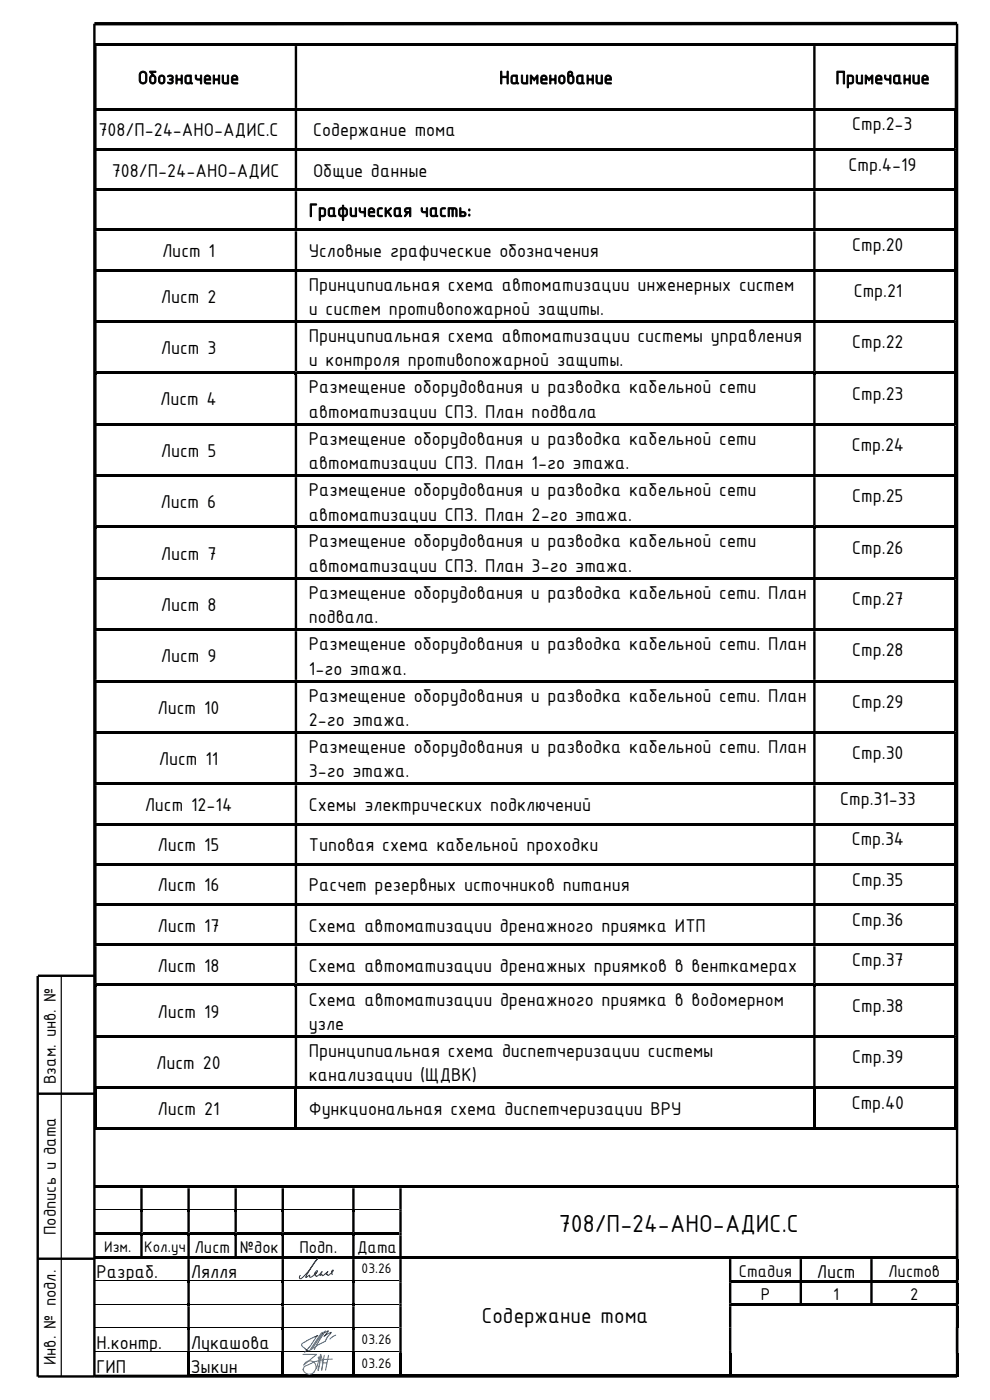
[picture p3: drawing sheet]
<svg xmlns="http://www.w3.org/2000/svg" width="210mm" height="297mm" viewBox="0 0 210 297" stroke-linecap="round" stroke-linejoin="round" font-family="sans-serif">
<defs><g id="words">
<text font-size="5.6" x="118.5" y="261.3">708/П-24-АНО-АДИС.С</text>
<text font-size="5" x="102.2" y="280.7">Содержание тома</text>
<g font-size="4.2">
<text x="29.3" y="17.8">Обозначение</text>
<text x="105.9" y="17.8">Наименование</text>
<text x="177.3" y="17.8">Примечание</text>
<text x="20.9" y="28.9">708/П-24-АНО-АДИС.С</text>
<text x="66.4" y="28.9">Содержание тома</text>
<text x="180.8" y="27.6">Стр.2-3</text>
<text x="23.7" y="37.5">708/П-24-АНО-АДИС</text>
<text x="66.4" y="37.5">Общие данные</text>
<text x="180" y="36.2">Стр.4-19</text>
<text x="65.5" y="46">Графическая часть:</text>
<text x="180.8" y="53.3">Стр.20</text>
<text x="34.4" y="54.5">Лист 1</text>
<text x="65.5" y="54.5">Условные графические обозначения</text>
<text x="34.1" y="64.3">Лист 2</text>
<text x="65.5" y="61.6">Принципиальная схема автоматизации инженерных систем</text>
<text x="181.1" y="63">Стр.21</text>
<text x="65.5" y="66.8">и систем противопожарной защиты.</text>
<text x="34.1" y="75.1">Лист 3</text>
<text x="65.5" y="72.6">Принципиальная схема автоматизации системы управления</text>
<text x="65.5" y="77.7">и контроля противопожарной защиты.</text>
<text x="180.8" y="73.9">Стр.22</text>
<text x="65.5" y="83.4">Размещение оборудования и разводка кабельной сети</text>
<text x="34" y="86">Лист 4</text>
<text x="65.5" y="88.6">автоматизации СПЗ. План подвала</text>
<text x="180.8" y="84.8">Стр.23</text>
<text x="65.5" y="94.4">Размещение оборудования и разводка кабельной сети</text>
<text x="180.7" y="95.7">Стр.24</text>
<text x="34.1" y="96.9">Лист 5</text>
<text x="65.5" y="99.5">автоматизации СПЗ. План 1-го этажа.</text>
<text x="34.1" y="107.8">Лист 6</text>
<text x="65.5" y="105.2">Размещение оборудования и разводка кабельной сети</text>
<text x="180.8" y="106.6">Стр.25</text>
<text x="65.5" y="110.4">автоматизации СПЗ. План 2-го этажа.</text>
<text x="34.1" y="118.7">Лист 7</text>
<text x="65.5" y="116.1">Размещение оборудования и разводка кабельной сети</text>
<text x="180.8" y="117.5">Стр.26</text>
<text x="65.5" y="121.3">автоматизации СПЗ. План 3-го этажа.</text>
<text x="34.1" y="129.6">Лист 8</text>
<text x="65.5" y="127">Размещение оборудования и разводка кабельной сети. План</text>
<text x="180.8" y="128.4">Стр.27</text>
<text x="65.5" y="132.2">подвала.</text>
<text x="65.5" y="137.9">Размещение оборудования и разводка кабельной сети. План</text>
<text x="34.1" y="140.5">Лист 9</text>
<text x="65.5" y="143.1">1-го этажа.</text>
<text x="180.8" y="139.3">Стр.28</text>
<text x="65.5" y="148.8">Размещение оборудования и разводка кабельной сети. План</text>
<text x="33.4" y="151.4">Лист 10</text>
<text x="65.5" y="154">2-го этажа.</text>
<text x="180.8" y="150.2">Стр.29</text>
<text x="65.5" y="159.7">Размещение оборудования и разводка кабельной сети. План</text>
<text x="180.8" y="161.1">Стр.30</text>
<text x="33.7" y="162.3">Лист 11</text>
<text x="65.5" y="164.9">3-го этажа.</text>
<text x="30.7" y="172">Лист 12-14</text>
<text x="65.5" y="172">Схемы электрических подключений</text>
<text x="178.2" y="170.8">Стр.31-33</text>
<text x="180.7" y="179.3">Стр.34</text>
<text x="33.4" y="180.6">Лист 15</text>
<text x="65.5" y="180.6">Типовая схема кабельной проходки</text>
<text x="33.4" y="189.1">Лист 16</text>
<text x="65.5" y="189.1">Расчет резервных источников питания</text>
<text x="180.8" y="187.9">Стр.35</text>
<text x="33.4" y="197.7">Лист 17</text>
<text x="65.5" y="197.7">Схема автоматизации дренажного приямка ИТП</text>
<text x="180.8" y="196.4">Стр.36</text>
<text x="33.4" y="206.2">Лист 18</text>
<text x="65.5" y="206.2">Схема автоматизации дренажных приямков в венткамерах</text>
<text x="180.8" y="204.9">Стр.37</text>
<text x="33.4" y="215.9">Лист 19</text>
<text x="65.5" y="213.3">Схема автоматизации дренажного приямка в водомерном</text>
<text x="180.8" y="214.7">Стр.38</text>
<text x="65.5" y="218.5">узле</text>
<text x="33.1" y="226.8">Лист 20</text>
<text x="65.5" y="224.2">Принципиальная схема диспетчеризации системы</text>
<text x="180.8" y="225.6">Стр.39</text>
<text x="65.5" y="229.4">канализации (ЩДВК)</text>
<text x="33.4" y="236.5">Лист 21</text>
<text x="65.5" y="236.5">Функциональная схема диспетчеризации ВРУ</text>
<text x="180.7" y="235.2">Стр.40</text>
<text x="20.5" y="271.2">Разраб.</text>
<text x="40.5" y="271.2">Лялля</text>
<text x="173.3" y="271.1">Лист</text>
<text x="20.5" y="286.2">Н.контр.</text>
<text x="40.5" y="286.2">Лукашова</text>
<text x="20.5" y="291.2">ГИП</text>
<text x="40.5" y="291.2">Зыкин</text>
</g>
<g font-size="3.9">
<text x="11.8" y="230" transform="rotate(-90 11.8 230)">Взам. инв. №</text>
<text x="11.8" y="262" transform="rotate(-90 11.8 262)">Подпись и дата</text>
<text x="41.3" y="265.9">Лист</text>
<text x="50.9" y="265.9">№док</text>
<text x="63.5" y="265.9">Подп.</text>
<text x="75.7" y="265.9">Дата</text>
<text x="156.7" y="270.8">Стадия</text>
<text x="161.4" y="275.8">Р</text>
<text x="176.7" y="275.8">1</text>
<text x="188.4" y="270.8">Листов</text>
<text x="193.1" y="275.8">2</text>
<text x="11.8" y="289.7" transform="rotate(-90 11.8 289.7)">Инв. № подл.</text>
</g>
<g font-size="3.5">
<text x="22.1" y="265.5">Изм.</text>
<text x="30.6" y="265.5">Кол.уч</text>
</g>
<g font-size="3.2">
<text x="76.7" y="270.2">03.26</text>
<text x="76.7" y="285.2">03.26</text>
<text x="76.7" y="290.2">03.26</text>
</g>
</g></defs>
<path d="M203 5h-183" fill="none" stroke="#000" stroke-width=".72" stroke-linecap="butt"/>
<g fill="#000">
<path d="M20 251.5h9.8v.6h-9.8zM29.8 256.5h.5v.6h-.5zM30.3 251.5h9.5v.6h-9.5zM39.8 256.5h.5v.6h-.5zM40.3 251.5h9.4v.6h-9.4zM49.7 256.5h.5v.6h-.5zM50.2 251.5h9.5v.6h-9.5zM59.7 256.5h.5v.6h-.5zM60.2 251.5h14.5v.6h-14.5zM74.7 256.5h.5v.6h-.5zM75.2 251.5h9.5v.6h-9.5zM85.2 251.5h117.6v.6h-117.6z"/>
<path d="M20 261.5h9.8v.5h-9.8zM29.8 261.5h.5v.6h-.5zM30.3 261.5h9.5v.5h-9.5zM30.3 266.6h9.5v.5h-9.5zM39.8 261.5h.5v.6h-.5zM39.8 266.6h.5v.5h-.5zM39.8 271.6h.5v.5h-.5zM39.8 276.6h.5v.5h-.5zM40.3 261.5h9.4v.5h-9.4zM49.7 261.5h.5v.6h-.5zM50.2 261.5h9.5v.5h-9.5zM50.2 266.6h9.5v.5h-9.5z"/>
<path d="M59.7 261.5h.5v.6h-.5zM59.7 266.6h.5v.5h-.5zM59.7 271.6h.5v.5h-.5zM59.7 276.6h.5v.5h-.5zM60.2 261.5h14.5v.5h-14.5zM60.2 266.6h14.5v.5h-14.5zM74.7 261.5h.5v.6h-.5zM74.7 266.6h.5v.5h-.5zM74.7 271.6h.5v.5h-.5zM74.7 276.6h.5v.5h-.5zM75.2 261.5h9.5v.5h-9.5zM75.2 266.6h9.5v.5h-9.5z"/>
<path d="M84.7 266.6h.5v.5h-.5zM85.2 266.6h69.4v.5h-69.4zM155.2 266.6h14.4v.5h-14.4zM155.2 271.6h14.4v.5h-14.4zM169.6 271.6h.5v.5h-.5zM170.1 266.6h14.5v.5h-14.5zM170.1 271.6h14.5v.5h-14.5zM184.6 271.6h.5v.5h-.5zM185.1 266.6h17.7v.5h-17.7zM185.1 271.6h17.7v.5h-17.7zM185.1 276.6h17.7v.5h-17.7zM202.8 267.1h.5v4.5h-.5z"/>
<path d="M202.8 272.1h.5v4.5h-.5zM202.8 277.1h.5v4.5h-.5zM39.8 281.6h.5v.6h-.5zM39.8 286.6h.5v.5h-.5zM40.3 291.6h19.4v.5h-19.4zM59.7 281.6h.5v.6h-.5zM59.7 286.6h.5v.5h-.5zM60.2 291.6h14.5v.5h-14.5zM74.7 281.6h.5v.6h-.5zM74.7 286.6h.5v.5h-.5zM75.2 291.6h9.5v.5h-9.5zM85.2 291.6h69.4v.5h-69.4z"/>
<path d="M155.2 291.6h47.6v.5h-47.6zM202.8 291.6h.5v.5h-.5z"/>
</g>
<g fill="#000">
<path d="M29.8 251.5h.5v.6h-.5z" fill-rule="evenodd"/>
<path d="M29.8 252.1h.5v4.4h-.5zM39.8 252.1h.5v4.4h-.5zM49.7 252.1h.5v4.4h-.5zM59.7 252.1h.5v4.4h-.5zM74.7 252.1h.5v4.4h-.5zM84.7 252.1h.5v4.4h-.5zM202.8 252.1h.5v4.4h-.5z" fill-rule="evenodd"/>
<path d="M39.8 251.5h.5v.6h-.5z" fill-rule="evenodd"/>
<path d="M49.7 251.5h.5v.6h-.5z" fill-rule="evenodd"/>
<path d="M59.7 251.5h.5v.6h-.5z" fill-rule="evenodd"/>
<path d="M74.7 251.5h.5v.6h-.5z" fill-rule="evenodd"/>
<path d="M84.7 251.5h.5v.6h-.5z" fill-rule="evenodd"/>
<path d="M84.7 256.5h.5v.6h-.5zM202.8 256.5h.5v.6h-.5zM29.8 257.1h.5v4.4h-.5zM39.8 257.1h.5v4.4h-.5zM49.7 257.1h.5v4.4h-.5zM59.7 257.1h.5v4.4h-.5zM74.7 257.1h.5v4.4h-.5z" fill-rule="evenodd"/>
<path d="M84.7 257.1h.5v4.4h-.5zM202.8 257.1h.5v4.4h-.5z" fill-rule="evenodd"/>
<path d="M202.8 251.5h.5v.6h-.5z" fill-rule="evenodd"/>
<path d="M20 266.6h10.3v.5h-10.3z" fill-rule="evenodd"/>
<path d="M40.3 266.6h9.9v.5h-9.9z" fill-rule="evenodd"/>
<path d="M84.7 261.5h.5v.6h-.5zM202.8 261.5h.5v.6h-.5zM29.8 262.1h.5v4.5h-.5zM39.8 262.1h.5v4.5h-.5zM49.7 262.1h.5v4.5h-.5zM59.7 262.1h.5v4.5h-.5zM74.7 262.1h.5v4.5h-.5z" fill-rule="evenodd"/>
<path d="M84.7 262.1h.5v4.5h-.5zM202.8 262.1h.5v4.5h-.5z" fill-rule="evenodd"/>
<path d="M84.7 271.6h.5v.5h-.5zM154.6 271.6h.6v.5h-.6z" fill-rule="evenodd"/>
<path d="M84.7 276.6h.5v.5h-.5zM154.6 276.6h.6v.5h-.6z" fill-rule="evenodd"/>
<path d="M154.6 266.6h.6v.5h-.6z" fill-rule="evenodd"/>
<path d="M155.2 276.6h29.9v.5h-29.9z" fill-rule="evenodd"/>
<path d="M169.6 266.6h.5v.5h-.5z" fill-rule="evenodd"/>
<path d="M184.6 266.6h.5v.5h-.5z" fill-rule="evenodd"/>
<path d="M202.8 266.6h.5v.5h-.5zM39.8 267.1h.5v4.5h-.5zM59.7 267.1h.5v4.5h-.5zM74.7 267.1h.5v4.5h-.5zM84.7 267.1h.5v4.5h-.5zM154.6 267.1h.6v4.5h-.6zM169.6 267.1h.5v4.5h-.5zM184.6 267.1h.5v4.5h-.5z" fill-rule="evenodd"/>
<path d="M202.8 271.6h.5v.5h-.5zM39.8 272.1h.5v4.5h-.5zM59.7 272.1h.5v4.5h-.5zM74.7 272.1h.5v4.5h-.5zM84.7 272.1h.5v4.5h-.5zM154.6 272.1h.6v4.5h-.6zM169.6 272.1h.5v4.5h-.5zM184.6 272.1h.5v4.5h-.5z" fill-rule="evenodd"/>
<path d="M202.8 276.6h.5v.5h-.5zM39.8 277.1h.5v4.5h-.5zM59.7 277.1h.5v4.5h-.5zM74.7 277.1h.5v4.5h-.5zM84.7 277.1h.5v4.5h-.5zM154.6 277.1h.6v4.5h-.6z" fill-rule="evenodd"/>
<path d="M39.8 287.1h.5v5h-.5z" fill-rule="evenodd"/>
<path d="M59.7 287.1h.5v5h-.5z" fill-rule="evenodd"/>
<path d="M74.7 287.1h.5v5h-.5z" fill-rule="evenodd"/>
<path d="M84.7 281.6h.5v.6h-.5zM154.6 281.6h.6v.6h-.6zM202.8 281.6h.5v.6h-.5zM39.8 282.2h.5v4.4h-.5zM59.7 282.2h.5v4.4h-.5zM74.7 282.2h.5v4.4h-.5z" fill-rule="evenodd"/>
<path d="M84.7 282.2h.5v4.4h-.5zM154.6 282.2h.6v4.4h-.6zM202.8 282.2h.5v4.4h-.5z" fill-rule="evenodd"/>
<path d="M84.7 286.6h.5v.5h-.5zM154.6 286.6h.6v.5h-.6zM202.8 286.6h.5v.5h-.5zM20 291.6h19.8v.5h-19.8z" fill-rule="evenodd"/>
<path d="M84.7 287.1h.5v5h-.5z" fill-rule="evenodd"/>
<path d="M154.6 287.1h.6v5h-.6z" fill-rule="evenodd"/>
<path d="M202.8 287.1h.5v5h-.5z" fill-rule="evenodd"/>
</g>
<g fill="none" stroke="#000" stroke-width=".21">
<path d="M20 256.6h9.8M30.3 256.6h9.5M40.3 256.6h9.4M50.2 256.6h9.5M60.2 256.6h14.5M75.2 256.6h9.5M20 271.7h19.8M20 276.6h19.8M40.3 271.7h19.4M40.3 276.6h19.4M60.2 271.7h14.5M60.2 276.6h14.5"/>
<path d="M75.2 271.7h9.5M75.2 276.6h9.5M20 281.7h19.8M20 286.7h19.8M40.3 281.7h19.4M40.3 286.7h19.4M60.2 281.7h14.5M60.2 286.7h14.5M75.2 281.7h9.5M75.2 286.7h9.5"/>
</g>
<path d="M8 207.1v85M8 232h12M8 267h12M20 292h183" fill="none" stroke="#000" stroke-width=".51"/>
<path d="M13 207.1v85" fill="none" stroke="#000" stroke-width=".25"/>
<path d="M64.3 290.5a1.4 1.4 0 0 0 1 1 1.4 1.4 0 0 0 1.4-.5M64.4 289.6a1.35 1.35 0 0 1 2.1-.7 1.35 1.35 0 0 1 .1 2.1M68 287.3l-.1 1.8-.5 1.6M68.1 287.3l.3 2.3-.2 1.1M68.5 289.1h.8" fill="none" stroke="#2776bb" stroke-width=".21"/>
<path d="M67.7 288h.2v.1h-.2z" fill-rule="evenodd" fill="#2776bb"/>
<path d="M67.7 288h.2v.1h-.2z" fill="none" stroke="#2776bb" stroke-width=".21"/>
<path d="M67.6 287.9h.2v.2h-.2z" fill-rule="evenodd" fill="#2776bb"/>
<path d="M67.6 287.9h.2v.2h-.2z" fill="none" stroke="#2776bb" stroke-width=".21"/>
<path d="M67.5 288h.2v.1h-.2z" fill-rule="evenodd" fill="#2776bb"/>
<path d="M67.5 288h.2v.1h-.2z" fill="none" stroke="#2776bb" stroke-width=".21"/>
<path d="M67.6 288.1h.2v.1h-.2z" fill-rule="evenodd" fill="#2776bb"/>
<path d="M64.3 287.3h2.9l-2.8 2.3M65 289.7l-.5 .3-.2 .6M67.6 288.1h.2v.1h-.2zM67.7 288.1l.1 1.3-.3 1.4M67.8 288l-.6 2.3M68.8 287.5l-.6 3.2M69.7 287.5l-.6 3.2M70.5 288.3l-1.9 .1-1.8 .5-1.7 .8" fill="none" stroke="#2776bb" stroke-width=".21"/>
<path d="M20 5v287h-12M203 5v287M8 207h12" fill="none" stroke="#000" stroke-width=".51"/>
<path d="M68.2 282.8l-2.5 3.7h-.5l-1-.8-.2-.3 .1-.3 1.5-.9 1.9-.9-.4 .2-1.3 2-1.2 1.4M68.2 283l1.5-.7-1 1.2 1.6-.8-1 1.2a2.74 2.74 0 0 1-1.9 1.5l-.9 .6M68.6 282.6l-2.5 3.7M69 282.3l-2.3 4M71.2 283.2l-1.2 .9" fill="none" stroke="#00f" stroke-width=".21"/>
<path d="M70.5 270.4l-.1-.2a.41 .41 0 0 1-.1-.5 .41 .41 0 0 1 .4-.2l-1 1a.17 .17 0 0 1-.2 .1 .17 .17 0 0 1-.1-.2h-.2v-.2l.4-.4-1.1 .8-.2-.2-.4 .2 .4-.8-.5 .6-.7 .4-.1-.3-.2 .1 .3-.5-.3 .1v-.1l.4-.5h.2l-.1 .3-.5 .4a1.22 1.22 0 0 1-1.1 .6v-.4l-.8 .5v-.2l1.8-2.9 .7-.9-.3 .3a13.3 13.3 0 0 1-3.3 4l-.3-.2 .2-.5" fill="none" stroke="#003f7f" stroke-width=".21"/>
<g fill="#000">
<path d="M20 9.2h.5v.6h-.5z" fill-rule="evenodd"/>
<path d="M20 9.8h.5v13.1h-.5zM62.5 9.8h.5v13.1h-.5zM172.5 9.8h.5v13.1h-.5zM202.5 9.8h.5v13.1h-.5z" fill-rule="evenodd"/>
<path d="M62.5 9.2h.5v.6h-.5z" fill-rule="evenodd"/>
<path d="M172.5 9.2h.5v.6h-.5z" fill-rule="evenodd"/>
<path d="M202.5 9.2h.5v.6h-.5z" fill-rule="evenodd"/>
<path d="M202.5 22.9h.5v.6h-.5zM20 23.5h.5v8h-.5zM62.5 23.5h.5v8h-.5zM172.5 23.5h.5v8h-.5z" fill-rule="evenodd"/>
<path d="M202.5 31.5h.5v.5h-.5zM20 32h.5v8h-.5zM62.5 32h.5v8h-.5zM172.5 32h.5v8h-.5z" fill-rule="evenodd"/>
<path d="M202.5 40h.5v.6h-.5zM20 40.6h.5v7.9h-.5zM62.5 40.6h.5v7.9h-.5zM172.5 40.6h.5v7.9h-.5z" fill-rule="evenodd"/>
<path d="M202.5 48.5h.5v.6h-.5zM20 49.1h.5v8h-.5zM62.5 49.1h.5v8h-.5zM172.5 49.1h.5v8h-.5z" fill-rule="evenodd"/>
<path d="M202.5 57.1h.5v.5h-.5zM20 57.6h.5v10.3h-.5zM62.5 57.6h.5v10.3h-.5zM172.5 57.6h.5v10.3h-.5z" fill-rule="evenodd"/>
<path d="M202.5 67.9h.5v.6h-.5zM20 68.5h.5v10.4h-.5zM62.5 68.5h.5v10.4h-.5zM172.5 68.5h.5v10.4h-.5z" fill-rule="evenodd"/>
<path d="M202.5 78.9h.5v.5h-.5zM20 79.4h.5v10.3h-.5zM62.5 79.4h.5v10.3h-.5zM172.5 79.4h.5v10.3h-.5z" fill-rule="evenodd"/>
<path d="M202.5 89.7h.5v.6h-.5zM20 90.3h.5v10.4h-.5zM62.5 90.3h.5v10.4h-.5zM172.5 90.3h.5v10.4h-.5z" fill-rule="evenodd"/>
<path d="M202.5 100.7h.5v.5h-.5zM20 101.2h.5v10.3h-.5zM62.5 101.2h.5v10.3h-.5zM172.5 101.2h.5v10.3h-.5z" fill-rule="evenodd"/>
<path d="M202.5 111.5h.5v.6h-.5zM20 112.1h.5v10.3h-.5zM62.5 112.1h.5v10.3h-.5zM172.5 112.1h.5v10.3h-.5z" fill-rule="evenodd"/>
<path d="M202.5 122.4h.5v.6h-.5zM20 123h.5v10.3h-.5zM62.5 123h.5v10.3h-.5zM172.5 123h.5v10.3h-.5z" fill-rule="evenodd"/>
<path d="M202.5 133.3h.5v.6h-.5zM20 133.9h.5v10.3h-.5zM62.5 133.9h.5v10.3h-.5zM172.5 133.9h.5v10.3h-.5z" fill-rule="evenodd"/>
<path d="M202.5 144.2h.5v.6h-.5zM20 144.8h.5v10.4h-.5zM62.5 144.8h.5v10.4h-.5zM172.5 144.8h.5v10.4h-.5z" fill-rule="evenodd"/>
<path d="M202.5 155.2h.5v.5h-.5zM20 155.7h.5v10.3h-.5zM62.5 155.7h.5v10.3h-.5zM172.5 155.7h.5v10.3h-.5z" fill-rule="evenodd"/>
<path d="M202.5 166h.5v.6h-.5zM20 166.6h.5v8h-.5zM62.5 166.6h.5v8h-.5zM172.5 166.6h.5v8h-.5z" fill-rule="evenodd"/>
<path d="M202.5 174.6h.5v.5h-.5zM20 175.1h.5v8h-.5zM62.5 175.1h.5v8h-.5zM172.5 175.1h.5v8h-.5z" fill-rule="evenodd"/>
<path d="M202.5 183.1h.5v.5h-.5zM20 183.6h.5v8h-.5zM62.5 183.6h.5v8h-.5zM172.5 183.6h.5v8h-.5z" fill-rule="evenodd"/>
<path d="M202.5 191.6h.5v.6h-.5zM20 192.2h.5v8h-.5zM62.5 192.2h.5v8h-.5zM172.5 192.2h.5v8h-.5z" fill-rule="evenodd"/>
<path d="M202.5 200.2h.5v.5h-.5zM20 200.7h.5v8h-.5zM62.5 200.7h.5v8h-.5zM172.5 200.7h.5v8h-.5z" fill-rule="evenodd"/>
<path d="M202.5 208.7h.5v.6h-.5zM20 209.3h.5v10.3h-.5zM62.5 209.3h.5v10.3h-.5zM172.5 209.3h.5v10.3h-.5z" fill-rule="evenodd"/>
<path d="M202.5 219.6h.5v.6h-.5zM20 220.2h.5v10.3h-.5zM62.5 220.2h.5v10.3h-.5zM172.5 220.2h.5v10.3h-.5z" fill-rule="evenodd"/>
<path d="M20 231.1h.5v8.5h-.5z" fill-rule="evenodd"/>
<path d="M20 239.1h42.5v.5h-42.5z" fill-rule="evenodd"/>
<path d="M62.5 231.1h.5v8.5h-.5z" fill-rule="evenodd"/>
<path d="M172.5 231.1h.5v8.5h-.5z" fill-rule="evenodd"/>
<path d="M202.5 231.1h.5v8.5h-.5z" fill-rule="evenodd"/>
</g>
<g fill="#000">
<path d="M20.5 9.2h42v.5h-42zM63 9.2h109.5v.5h-109.5zM173 9.2h29.5v.5h-29.5zM20 22.9h.5v.6h-.5zM20 31.5h.5v.5h-.5zM20.5 22.9h42v.5h-42zM20.5 31.5h42v.5h-42zM62.5 22.9h.5v.6h-.5zM62.5 31.5h.5v.5h-.5zM63 22.9h109.5v.5h-109.5zM63 31.5h109.5v.5h-109.5zM172.5 22.9h.5v.6h-.5z"/>
<path d="M172.5 31.5h.5v.5h-.5zM173 22.9h29.5v.5h-29.5zM173 31.5h29.5v.5h-29.5zM202.5 23.5h.5v8h-.5zM202.5 32h.5v8h-.5zM20 40h.5v.6h-.5zM20 48.5h.5v.6h-.5zM20 57.1h.5v.5h-.5zM20.5 40h42v.5h-42zM20.5 48.5h42v.5h-42zM20.5 57.1h42v.5h-42zM62.5 40h.5v.6h-.5z"/>
<path d="M62.5 48.5h.5v.6h-.5zM62.5 57.1h.5v.5h-.5zM63 40h109.5v.5h-109.5zM63 48.5h109.5v.5h-109.5zM63 57.1h109.5v.5h-109.5zM172.5 40h.5v.6h-.5zM172.5 48.5h.5v.6h-.5zM172.5 57.1h.5v.5h-.5zM173 40h29.5v.5h-29.5zM173 48.5h29.5v.5h-29.5zM173 57.1h29.5v.5h-29.5zM202.5 40.6h.5v7.9h-.5z"/>
<path d="M202.5 49.1h.5v8h-.5zM202.5 57.6h.5v10.3h-.5zM20 67.9h.5v.6h-.5zM20 78.9h.5v.5h-.5zM20.5 67.9h42v.6h-42zM20.5 78.9h42v.5h-42zM62.5 67.9h.5v.6h-.5zM62.5 78.9h.5v.5h-.5zM63 67.9h109.5v.6h-109.5zM63 78.9h109.5v.5h-109.5zM172.5 67.9h.5v.6h-.5zM172.5 78.9h.5v.5h-.5z"/>
<path d="M173 67.9h29.5v.6h-29.5zM173 78.9h29.5v.5h-29.5zM202.5 68.5h.5v10.4h-.5zM202.5 79.4h.5v10.3h-.5zM20 89.7h.5v.6h-.5zM20.5 89.7h42v.6h-42zM62.5 89.7h.5v.6h-.5zM63 89.7h109.5v.6h-109.5zM172.5 89.7h.5v.6h-.5zM173 89.7h29.5v.6h-29.5zM202.5 90.3h.5v10.4h-.5zM20 100.7h.5v.5h-.5z"/>
<path d="M20 111.5h.5v.6h-.5zM20.5 100.7h42v.5h-42zM20.5 111.5h42v.6h-42zM62.5 100.7h.5v.5h-.5zM62.5 111.5h.5v.6h-.5zM63 100.7h109.5v.5h-109.5zM63 111.5h109.5v.6h-109.5zM172.5 100.7h.5v.5h-.5zM172.5 111.5h.5v.6h-.5zM173 100.7h29.5v.5h-29.5zM173 111.5h29.5v.6h-29.5zM202.5 101.2h.5v10.3h-.5z"/>
<path d="M202.5 112.1h.5v10.3h-.5zM20 122.4h.5v.6h-.5zM20 133.3h.5v.6h-.5zM20.5 122.4h42v.5h-42zM20.5 133.3h42v.6h-42zM62.5 122.4h.5v.6h-.5zM62.5 133.3h.5v.6h-.5zM63 122.4h109.5v.5h-109.5zM63 133.3h109.5v.6h-109.5zM172.5 122.4h.5v.6h-.5zM172.5 133.3h.5v.6h-.5zM173 122.4h29.5v.5h-29.5z"/>
<path d="M173 133.3h29.5v.6h-29.5zM202.5 123h.5v10.3h-.5zM202.5 133.9h.5v10.3h-.5zM20 144.2h.5v.6h-.5zM20 155.2h.5v.5h-.5zM20.5 144.2h42v.5h-42zM20.5 155.2h42v.5h-42zM62.5 144.2h.5v.6h-.5zM62.5 155.2h.5v.5h-.5zM63 144.2h109.5v.5h-109.5zM63 155.2h109.5v.5h-109.5zM172.5 144.2h.5v.6h-.5z"/>
<path d="M172.5 155.2h.5v.5h-.5zM173 144.2h29.5v.5h-29.5zM173 155.2h29.5v.5h-29.5zM202.5 144.8h.5v10.4h-.5zM202.5 155.7h.5v10.3h-.5zM20 166h.5v.6h-.5zM20 174.6h.5v.5h-.5zM20.5 166h42v.5h-42zM20.5 174.6h42v.5h-42zM62.5 166h.5v.6h-.5zM62.5 174.6h.5v.5h-.5zM63 166h109.5v.5h-109.5z"/>
<path d="M63 174.6h109.5v.5h-109.5zM172.5 166h.5v.6h-.5zM172.5 174.6h.5v.5h-.5zM173 166h29.5v.5h-29.5zM173 174.6h29.5v.5h-29.5zM202.5 166.6h.5v8h-.5zM202.5 175.1h.5v8h-.5zM20 183.1h.5v.5h-.5zM20 191.6h.5v.6h-.5zM20.5 183.1h42v.5h-42zM20.5 191.6h42v.6h-42zM62.5 183.1h.5v.5h-.5z"/>
<path d="M62.5 191.6h.5v.6h-.5zM63 183.1h109.5v.5h-109.5zM63 191.6h109.5v.6h-109.5zM172.5 183.1h.5v.5h-.5zM172.5 191.6h.5v.6h-.5zM173 183.1h29.5v.5h-29.5zM173 191.6h29.5v.6h-29.5zM202.5 183.6h.5v8h-.5zM202.5 192.2h.5v8h-.5zM20 200.2h.5v.5h-.5zM20 208.7h.5v.6h-.5zM20 219.6h.5v.6h-.5z"/>
<path d="M20.5 200.2h42v.5h-42zM20.5 208.7h42v.5h-42zM20.5 219.6h42v.5h-42zM62.5 200.2h.5v.5h-.5zM62.5 208.7h.5v.6h-.5zM62.5 219.6h.5v.6h-.5zM63 200.2h109.5v.5h-109.5zM63 208.7h109.5v.5h-109.5zM63 219.6h109.5v.5h-109.5zM172.5 200.2h.5v.5h-.5zM172.5 208.7h.5v.6h-.5zM172.5 219.6h.5v.6h-.5z"/>
<path d="M173 200.2h29.5v.5h-29.5zM173 208.7h29.5v.5h-29.5zM173 219.6h29.5v.5h-29.5zM202.5 200.7h.5v8h-.5zM202.5 209.3h.5v10.3h-.5zM20 230.5h.5v.6h-.5zM20.5 230.5h42v.5h-42zM62.5 230.5h.5v.6h-.5zM63 230.5h109.5v.5h-109.5zM63 239.1h109.5v.5h-109.5zM172.5 230.5h.5v.6h-.5zM173 230.5h29.5v.5h-29.5z"/>
<path d="M173 239.1h29.5v.5h-29.5zM202.5 220.2h.5v10.3h-.5zM202.5 230.5h.5v.6h-.5zM202.5 239.1h.5v.5h-.5z"/>
</g>
<use href="#words"/>
</svg>
